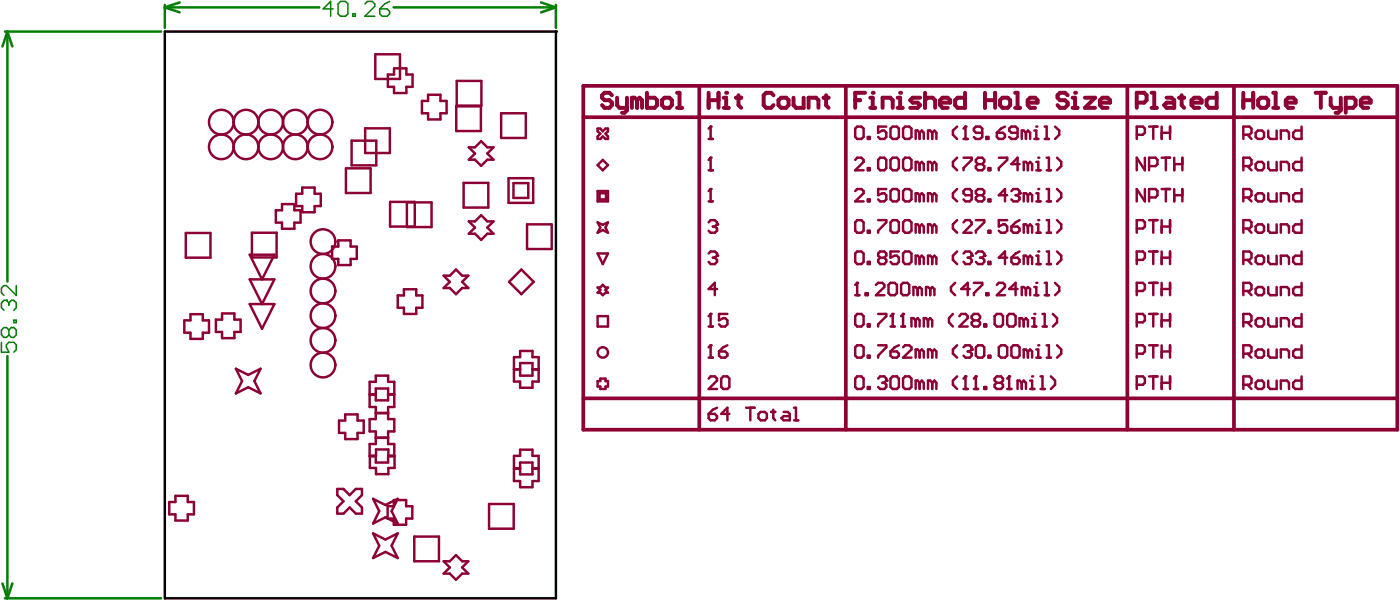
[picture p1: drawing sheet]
<svg xmlns="http://www.w3.org/2000/svg" width="480mm" height="206mm" viewBox="0 0 480 206" stroke-linecap="round" stroke-linejoin="round" font-family="sans-serif">
<path d="M56.5 10.8h134v193.9h-134z" fill="none" stroke="#000" stroke-width=".85"/>
<circle cx="190.5" cy="10.8" r=".42" fill="#000"/>
<g fill="none" stroke="#008000" stroke-width=".85">
<path d="M1.7 10.8h53.5M2.5 10.8l1.7 5.1M2.5 10.8v85.6M2.5 10.8l-1.7 5.1M56.5 1.7v7.8M56.5 2.5l5.1 1.7M56.5 2.5h52.9M61.6 .8l-5.1 1.7M134.9 2.5h55.6M185.4 .8l5.1 1.7M190.5 2.5l-5.1 1.7M190.5 1.7v7.8"/>
<path d="M2.5 121.9v82.8M.8 199.7l1.7 5M4.2 199.7l-1.7 5M1.7 204.7h53.5"/>
</g>
<path d="M114.2 3h-3.4l2.5-2.5v5.1M115.8 1.3l.9-.8h1.7l.8 .8v3.4l-.8 .9h-1.7l-.9-.9zM120.9 4.7h.9v.9h-.9zM125.1 1.3l.8-.8h1.7l.8 .8v.9l-3.3 3.4h3.3M130.1 3h2.6l.8 .9v.8l-.8 .9h-1.7l-.9-.9zM133.5 .5l-1.7 .8-1.7 1.7M.5 117.1v3.4h2.5l-.8-1.7v-.8l.8-.9h1.7l.9 .9v1.7l-.9 .8M2.2 102.8h-.8l-.9 .8v1.7l.9 .9M3 112.9l-.8-.8h-.8l-.9 .8v1.7l.9 .9h.8l.8-.9M3 112.9l.9-.8h.8l.9 .8v1.7l-.9 .9h-.8l-.9-.9M3 112.9v1.7M4.7 109.5h.9v.9h-.9z" fill="none" stroke="#008000" stroke-width=".51"/>
<circle cx="2.2" cy="102.8" r=".25" fill="#008000"/>
<path d="M5.6 97.7v3.4l-3.4-3.4h-.8l-.9 .9v1.7l.9 .8M2.2 102.8l.8 .8M3 103.6v.9M3 103.6l.9-.8h.8l.9 .8v1.7l-.9 .9" fill="none" stroke="#008000" stroke-width=".51"/>
<g fill="none" stroke="#8d0034" stroke-width=".85">
<path d="M128.6 18.6h8.5v8.4h-8.5zM132.9 25.5h2.1v-2.1h4.3v2.1h2.1v4.2h-2.1v2.1h-4.3v-2.1h-2.1zM144.6 34.5h2.1v-2.1h4.2v2.1h2.1v4.3h-2.1v2.1h-4.2v-2.1h-2.1zM156.3 36.4h8.5v8.4h-8.5zM156.5 27.7h8.5v8.4h-8.5zM171.7 38.8h8.5v8.4h-8.5zM118.6 57.6h8.4v8.4h-8.4zM120.5 48.1h8.5v8.5h-8.5zM125.1 43.9h8.5v8.5h-8.5zM160.7 50.4h2.1l2.1-2.1 2.1 2.1h2.1l-2.1 2.1 2.1 2.1h-2.1l-2.1 2.2-2.1-2.2h-2.1l2.1-2.1zM204.8 44h.9l.9 .9 .9-.9h.9v.9l-.9 .9 .9 .9v.8h-.9l-.9-.8-.9 .8h-.9v-.8l.9-.9-.9-.9zM204.8 56.5l1.8-1.8 1.8 1.8-1.8 1.8z"/>
<path d="M63.7 79.7h8.4v8.5h-8.4zM86.3 79.6h8.5v8.5h-8.5zM94.5 72h2.1v-2.2h4.3v2.2h2.1v4.2h-2.1v2.1h-4.3v-2.1h-2.1zM101.5 66.3h2.1v-2.1h4.2v2.1h2.1v4.2h-2.1v2.1h-4.2v-2.1h-2.1zM133.7 69.1h8.4v8.4h-8.4zM139.4 69.3h8.5v8.4h-8.5zM158.9 62.6h8.4v8.4h-8.4zM160.7 75.8h2.1l2.1-2.2 2.1 2.2h2.1l-2.1 2.1 2.1 2.1h-2.1l-2.1 2.1-2.1-2.1h-2.1l2.1-2.1zM174.3 61h8.4v8.4h-8.4zM176 62.7h5v5h-5zM180.6 76.8h8.5v8.4h-8.5zM204.8 65.4h3.6v3.5h-3.6z"/>
<path d="M204.8 76.1l1.8 .8 1.8-.8-.9 1.8 .9 1.7-1.8-.9-1.8 .9 .9-1.7zM205.5 66.1h2.2v2.1h-2.2zM85.6 87.2h8.4l-4.2 8.4zM85.6 95.6h8.4l-4.2 8.5zM113.8 84.4h2.1v-2.1h4.3v2.1h2.1v4.2h-2.1v2.1h-4.3v-2.1h-2.1zM152 94.3h2.1l2.2-2.1 2.1 2.1h2.1l-2.1 2.2 2.1 2.1h-2.1l-2.1 2.1-2.2-2.1h-2.1l2.1-2.1zM174.4 96.5l4.3-4.3 4.2 4.3-4.2 4.2zM204.8 98.4h.9l.9-.9 .9 .9h.9l-.9 .8 .9 1h-.9l-.9 .8-.9-.8h-.9l.9-1zM204.8 86.7h3.6l-1.8 3.7zM242.9 86.7l.6-.6h1.5l.7 .6v.8M63.2 109.6h2.1v-2.1h4.2v2.1h2.1v4.3h-2.1v2.1h-4.2v-2.1h-2.1zM74 109.4h2.1v-2.1h4.2v2.1h2.1v4.2h-2.1v2.1h-4.2v-2.1h-2.1z"/>
<path d="M85.6 104.1h8.4l-4.2 8.4zM136.3 101.1h2.1v-2.1h4.2v2.1h2.2v4.2h-2.2v2.1h-4.2v-2.1h-2.1zM204.8 108.2h3.6v3.5h-3.6zM80.8 126.2l4.3 2.1 4.2-2.1-2.1 4.2 2.1 4.2-4.2-2.1-4.3 2.1 2.2-4.2zM128.8 135.1h-2.1v4.2h2.1v4.1h-2.1v4.2h2.1v4.4h-2.1v4.2h2.1v2.1h4.2v-2.1h2.1v-4.2h-2.1v-4.4h2.1v-4.2h-2.1v-4.1h2.1v-4.2h-2.1M128.8 134.9h-2.1v-4.2h2.1v-2.1h4.2v2.1h2.1v4.2h-2.1M128.8 132.9h4.2v4.1h-4.2zM176.1 122.2h2.1v-2.1h4.3v2.1h2.1v8.4h-2.1v2.1h-4.3v-2.1h-2.1zM176.1 126.4h2.1M178.2 124.2h4.3v4.4h-4.3zM182.5 126.4h2.1M204.8 130.4h.9v-.8h1.8v.8h.9v1.9h-.9v.8h-1.8v-.8h-.9z"/>
<path d="M116.2 143.9h2.1v-2.1h4.2v2.1h2.1v4.2h-2.1v2.2h-4.2v-2.2h-2.1zM126.8 155.9h2.1v-2.1h4.2v2.1h2.1v4.2h-2.1v2.2h-4.2v-2.2h-2.1zM128.8 149.8h4.2M128.8 141.3h4.2M128.8 141.4h4.2M178.2 158.3h4.3v4h-4.3zM58 171.8h2.1v-2.1h4.2v2.1h2.2v4.2h-2.2v2.1h-4.2v-2.1h-2.1zM115.6 167.3h2.1l2.1 2.1 2.1-2.1h2.1v2.1l-2.1 2.1 2.1 2.2v2.1h-2.1l-2.1-2.1-2.1 2.1h-2.1v-2.1l2.1-2.2-2.1-2.1zM127.9 170.7l4.2 2.1 4.2-2.1-2.1 4.2 2.1 4.2-4.2-2.1-4.2 2.1 2.1-4.2zM132.8 173.2h2.2v-2.1h4.2v2.1h2.1v4.3h-2.1v2.1h-4.2v-2.1h-2.2zM167.6 172.5h8.4v8.4h-8.4zM178.2 160.2h-2.1v-4.2h2.1v-2.1h4.3v2.1h2.1v4.2h-2.1"/>
<path d="M178.2 160.4h-2.1v4.2h2.1v2.1h4.3v-2.1h2.1v-4.2h-2.1M127.9 182.5l4.2 2.1 4.2-2.1-2.1 4.3 2.1 4.2-4.2-2.1-4.2 2.1 2.1-4.2zM142 183.6h8.4v8.5h-8.4zM152 192.1h2.1l2.2-2.1 2.1 2.1h2.1l-2.1 2.1 2.1 2.1h-2.1l-2.1 2.1-2.2-2.1h-2.1l2.1-2.1z"/>
</g>
<path d="M199.9 29.4h279v117.7h-279zM239.6 29.4v117.7M289.9 29.4v117.7M386.3 29.4v117.7M422.9 29.4v117.7M199.9 40.1h279M199.9 136.3h279" fill="none" stroke="#8d0034" stroke-width="1.3"/>
<circle cx="245.7" cy="87.5" r=".42" fill="#8d0034"/>
<path d="M242.9 76.1l.6-.8h1.5l.7 .8v.7M244.3 88.2h.7M245 88.2l.7 .7v.7l-.7 .8h-1.5l-.6-.8M245.7 87.5l-.7 .7" fill="none" stroke="#8d0034" stroke-width=".85"/>
<circle cx="245.7" cy="76.8" r=".42" fill="#8d0034"/>
<path d="M242.9 68.9h1.4M243.5 64.7v4.2M244.3 77.5h.7M245 77.5l.7 .7v.8l-.7 .6h-1.5l-.6-.6M245.7 76.8l-.7 .7" fill="none" stroke="#8d0034" stroke-width=".85"/>
<circle cx="243.5" cy="64.7" r=".42" fill="#8d0034"/>
<path d="M242.9 58.3h1.4M243.5 54v4.3M243.5 64.7l-.6 .7" fill="none" stroke="#8d0034" stroke-width=".85"/>
<circle cx="243.5" cy="54" r=".42" fill="#8d0034"/>
<g fill="none" stroke="#8d0034" stroke-width=".85">
<path d="M242.9 47.5h1.4M243.5 54l-.6 .7M243.5 43.3v4.2M392.3 54v4.3l-2.7-4.3v4.3M393.8 56.8h2.2l.7-.6v-1.5l-.7-.7h-2.2v4.3M398.1 54h2.9M399.5 54v4.3M402.4 54v4.3M402.4 56.2h2.8M405.2 54v4.3M389.6 78.2h2.1l.6-.7v-1.4l-.6-.8h-2.1v4.3M392.3 64.7v4.2l-2.7-4.2v4.2"/>
<path d="M393.8 75.3h2.9M393.8 67.6h2.2l.7-.8v-1.4l-.7-.7h-2.2v4.2M395.2 75.3v4.3M398.1 75.3v4.3M398.1 77.5h2.9M398.1 64.7h2.9M399.5 64.7v4.2M401 75.3v4.3M402.4 64.7v4.2M402.4 66.8h2.8M405.2 64.7v4.2M245.7 98.9h-2.8l2.1-2.1v4.2"/>
<path d="M389.6 88.9h2.1l.6-.7v-1.5l-.6-.6h-2.1v4.3M393.8 86.1h2.9M395.2 86.1v4.3M398.1 86.1v4.3M398.1 88.2h2.9M401 86.1v4.3M389.6 110.3h2.1l.6-.7v-1.4l-.6-.8h-2.1v4.3M393.8 118.2h2.9M393.8 107.4h2.9M395.2 107.4v4.3M395.2 118.2v4.2M398.1 107.4v4.3"/>
<path d="M398.1 118.2v4.2M398.1 109.6h2.9M401 107.4v4.3M401 118.2v4.2M389.6 121h2.1l.6-.7v-1.5l-.6-.6h-2.1v4.2M398.1 120.3h2.9"/>
</g>
<circle cx="243.5" cy="43.3" r=".42" fill="#8d0034"/>
<g fill="none" stroke="#8d0034" stroke-width=".85">
<path d="M243.5 43.3l-.6 .7M389.6 46.1h2.1l.6-.7v-1.4l-.6-.7h-2.1v4.2M393.8 43.3h2.9M395.2 43.3v4.2M398.1 43.3v4.2M398.1 45.4h2.9M401 43.3v4.2M389.6 99.6h2.1l.6-.7v-1.4l-.6-.7h-2.1v4.2M393.8 96.8h2.9M395.2 96.8v4.2M398.1 96.8v4.2M398.1 98.9h2.9"/>
<path d="M401 96.8v4.2M243.5 118.2v4.2M242.9 122.4h1.4M245.7 139.5l-1.4 .7-1.4 1.4M255.7 139.5h2.9M257.1 139.5v4.3M272.1 139.5h.7v4.3M389.6 131.7h2.1l.6-.7v-1.4l-.6-.8h-2.1v4.3M393.8 128.8h2.9M395.2 128.8v4.3M398.1 128.8v4.3M398.1 131h2.9"/>
<path d="M401 128.8v4.3M242.9 141.6h2.1l.7 .8v.7l-.7 .7h-1.5l-.6-.7zM250 141.6h-2.8l2.1-2.1v4.3M259.9 141.6l.8-.6h1.4l.7 .6v1.5l-.7 .7h-1.4l-.8-.7zM264.2 141h1.5M265 140.2v2.9l.7 .7M268.6 141h1.4l.7 .6v2.2h-2.1l-.8-.7 .8-.7h2.1M272.1 143.8h1.4"/>
</g>
<circle cx="243.5" cy="118.2" r=".42" fill="#8d0034"/>
<path d="M242.9 111.7h1.4M243.5 118.2l-.6 .6M243.5 107.4v4.3M249.3 118.2l-1.5 .6-1.4 1.5M246.4 120.3h2.1l.8 .7v.7l-.8 .7h-1.3l-.8-.7z" fill="none" stroke="#8d0034" stroke-width=".85"/>
<circle cx="243.5" cy="107.4" r=".42" fill="#8d0034"/>
<path d="M243.5 107.4l-.6 .8M249.3 107.4h-2.9v2.2l1.4-.7h.7l.8 .7v1.4l-.8 .7h-1.3l-.8-.7" fill="none" stroke="#8d0034" stroke-width=".85"/>
<g fill="none" stroke="#8d0034" stroke-width="1.4">
<path d="M209.7 32.6l-.8-.8h-1.7l-.9 .8v.8l.9 .9h1.7l.8 .8v.9l-.8 .9h-1.7l-.9-.9M211.5 33.4v2.6l.8 .9h2.6M214.9 33.4v4.3l-.9 .9h-.8M218.3 34.3l.9-.9 .8 .9v2.6M218.3 34.3l-.8-.9h-.9v3.5M218.3 34.3v2.6M221.7 31.8v5.1h2.6l.9-.9v-1.7l-.9-.9h-2.6M226.9 34.3l.8-.9h1.7l.9 .9v1.7l-.9 .9h-1.7l-.8-.9zM232 31.8h.9v5.1M232 36.9h1.7M242.9 34.3h3.3M242.9 31.8v5.1"/>
<path d="M246.2 31.8v5.1M248 36.9h1.7M248 33.4h.9v3.5"/>
</g>
<circle cx="248.9" cy="31.8" r=".68" fill="#8d0034"/>
<path d="M252.2 33.4h1.8M253.1 32.6v3.4l.9 .9M265.1 32.6l-.9-.8h-1.6l-.9 .8v3.4l.9 .9h1.6l.9-.9M266.8 34.3l.9-.9h1.7l.8 .9v1.7l-.8 .9h-1.7l-.9-.9zM271.9 33.4v2.6l.9 .9h2.6v-3.5M277.1 36.9v-3.5h2.5l.9 .9v2.6M282.3 33.4h1.6M283.1 32.6v3.4l.8 .9" fill="none" stroke="#8d0034" stroke-width="1.4"/>
<g fill="none" stroke="#8d0034" stroke-width=".85">
<path d="M293.1 118.8l.7-.6h1.4l.8 .6v2.9l-.8 .7h-1.4l-.7-.7zM300.9 118.2h2.8v.6l-2.8 2.9v.7M308 118.2l-1.4 .6-1.4 1.5M309.5 118.8l.7-.6h1.4l.8 .6v.8l-2.9 2.8h2.9M328 118.2l-1.4 1.4v1.4l1.4 1.4M330.2 118.8l.7-.6h1.4l.7 .6v.8M297.4 121.7h.7v.7h-.7zM305.2 120.3h2.2l.6 .7v.7l-.6 .7h-1.5l-.7-.7zM315.1 120.3l-.6-.7h-.7v2.8M315.1 120.3v2.1M315.1 120.3l.8-.7 .7 .7v2.1M319.5 120.3l-.7-.7h-.8v2.8"/>
<path d="M319.5 120.3v2.1M319.5 120.3l.7-.7 .7 .7v2.1"/>
</g>
<circle cx="333" cy="119.6" r=".42" fill="#8d0034"/>
<path d="M333 119.6l-.7 .7M334.4 118.8l.8-.6h1.4l.7 .6v2.9l-.7 .7h-1.4l-.8-.7zM342.3 118.8l.8-.6h1.3l.8 .6v2.9l-.8 .7h-1.3l-.8-.7zM346.6 118.8l.7-.6h1.4l.7 .6v2.9l-.7 .7h-1.4l-.7-.7zM355.1 119.6h.7v2.8M331.6 120.3h.7M332.3 120.3l.7 .7v.7l-.7 .7h-1.4l-.7-.7M338.7 121.7h.7v.7h-.7zM352.3 120.3l-.7-.7h-.8v2.8M352.3 120.3v2.1M352.3 120.3l.7-.7 .7 .7v2.1M355.1 122.4h1.5" fill="none" stroke="#8d0034" stroke-width=".85"/>
<circle cx="355.8" cy="118.2" r=".42" fill="#8d0034"/>
<path d="M293.8 107.4h1.4l.8 .8v2.8l-.8 .7h-1.4l-.7-.7v-2.8zM297.4 111h.7v.7h-.7zM300.9 107.4h2.8v.8l-2.8 2.8v.7M305.2 111.7h1.4M305.9 107.4v4.3M358.7 118.2h.8v4.2M362.2 118.2l1.5 1.4v1.4l-1.5 1.4M358.7 122.4h1.4" fill="none" stroke="#8d0034" stroke-width=".85"/>
<circle cx="305.9" cy="107.4" r=".42" fill="#8d0034"/>
<path d="M305.9 107.4l-.7 .8M308.8 111.7h1.4M309.5 107.4v4.3" fill="none" stroke="#8d0034" stroke-width=".85"/>
<circle cx="309.5" cy="107.4" r=".42" fill="#8d0034"/>
<g fill="none" stroke="#8d0034" stroke-width=".85">
<path d="M309.5 107.4l-.7 .8M313.8 109.6l-.8-.7h-.6v2.8M313.8 109.6v2.1M313.8 109.6l.7-.7 .6 .7v2.1M318 109.6l-.7-.7h-.7v2.8M318 109.6v2.1M318 109.6l.8-.7 .7 .7v2.1M326.6 107.4l-1.4 1.5v1.4l1.4 1.4M328.8 108.2l.6-.8h1.5l.7 .8v.7l-2.8 2.8h2.8M333.7 109.6l-.7 .7v.7l.7 .7h1.5l.7-.7v-.7l-.7-.7M333.7 109.6l-.7-.7v-.7l.7-.8h1.5l.7 .8v.7l-.7 .7M333.7 109.6h1.5"/>
<path d="M337.3 111h.7v.7h-.7zM340.9 108.2l.7-.8h1.5l.6 .8v2.8l-.6 .7h-1.5l-.7-.7zM345.8 107.4h1.5l.7 .8v2.8l-.7 .7h-1.5l-.6-.7v-2.8zM350.8 109.6l-.6-.7h-.8v2.8M350.8 109.6v2.1M350.8 109.6l.8-.7 .7 .7v2.1M353.7 108.9h.8v2.8M353.7 111.7h1.4"/>
</g>
<circle cx="354.5" cy="107.4" r=".42" fill="#8d0034"/>
<g fill="none" stroke="#8d0034" stroke-width=".85">
<path d="M293.1 86.7l.7-.6h1.4l.8 .6v2.9l-.8 .8h-1.4l-.7-.8zM297.4 89.6h.7v.8h-.7zM301.6 88.2l-.7-.7v-.8l.7-.6h1.5l.6 .6v.8l-.6 .7M301.6 88.2l-.7 .7v.7l.7 .8h1.5l.6-.8v-.7l-.6-.7M301.6 88.2h1.5M308 86.1h-2.8v2.1l1.4-.7h.8l.6 .7v1.4l-.6 .8h-1.5l-.7-.8M309.5 86.7l.7-.6h1.4l.8 .6v2.9l-.8 .8h-1.4l-.7-.8zM315.1 88.2l-.6-.7h-.7v2.9M315.1 88.2v2.2M315.1 88.2l.8-.7 .7 .7v2.2M319.5 88.2l-.7-.7h-.8v2.9M319.5 88.2v2.2"/>
<path d="M319.5 88.2l.7-.7 .7 .7v2.2M328 86.1l-1.4 1.4v1.4l1.4 1.5M330.2 86.7l.7-.6h1.4l.7 .6v.8M357.3 111.7h1.4M357.3 107.4h.7v4.3M360.8 107.4l1.4 1.5v1.4l-1.4 1.4"/>
</g>
<circle cx="333" cy="87.5" r=".42" fill="#8d0034"/>
<path d="M331.6 88.2h.7M332.3 88.2l.7 .7v.7l-.7 .8h-1.4l-.7-.8M333 87.5l-.7 .7M334.4 86.7l.8-.6h1.4l.7 .6v.8" fill="none" stroke="#8d0034" stroke-width=".85"/>
<circle cx="337.3" cy="87.5" r=".42" fill="#8d0034"/>
<path d="M335.9 88.2h.7M336.6 88.2l.7 .7v.7l-.7 .8h-1.4l-.8-.8M337.3 87.5l-.7 .7M338.7 89.6h.7v.8h-.7zM345.2 88.2h-2.9l2.1-2.1v4.3M346.6 88.2h2.1l.7 .7v.7l-.7 .8h-1.4l-.7-.8zM349.4 86.1l-1.4 .6-1.4 1.5M352.3 88.2l-.7-.7h-.8v2.9M352.3 88.2v2.2M352.3 88.2l.7-.7 .7 .7v2.2M355.1 90.4h1.5M355.1 87.5h.7v2.9" fill="none" stroke="#8d0034" stroke-width=".85"/>
<circle cx="355.8" cy="86.1" r=".42" fill="#8d0034"/>
<g fill="none" stroke="#8d0034" stroke-width=".85">
<path d="M293.8 75.3h1.4l.8 .8v2.9l-.8 .6h-1.4l-.7-.6v-2.9zM297.4 79h.7v.6h-.7zM300.9 75.3h2.8v.8l-2.8 2.9v.6M305.2 76.1l.7-.8h1.5l.6 .8v2.9l-.6 .6h-1.5l-.7-.6zM310.2 75.3h1.4l.8 .8v2.9l-.8 .6h-1.4l-.7-.6v-2.9zM315.1 77.5l-.6-.7h-.7v2.8M315.1 77.5v2.1M315.1 77.5l.8-.7 .7 .7v2.1M319.5 77.5l-.7-.7h-.8v2.8M319.5 77.5v2.1M319.5 77.5l.7-.7 .7 .7v2.1M328 75.3l-1.4 1.5v1.4l1.4 1.4"/>
<path d="M330.2 76.1l.7-.8h1.4l.7 .8v.7l-2.8 2.8h2.8M334.4 75.3h2.9v.8l-2.9 2.9v.6M338.7 79h.7v.6h-.7zM345.2 75.3h-2.9v2.2l1.4-.7h.7l.8 .7v1.5l-.8 .6h-1.3l-.8-.6M346.6 77.5h2.1l.7 .7v.8l-.7 .6h-1.4l-.7-.6zM349.4 75.3l-1.4 .8-1.4 1.4M352.3 77.5l-.7-.7h-.8v2.8M352.3 77.5v2.1M352.3 77.5l.7-.7 .7 .7v2.1M355.1 79.6h1.5M355.1 76.8h.7v2.8M358.7 90.4h1.4"/>
<path d="M358.7 86.1h.8v4.3M362.2 86.1l1.5 1.4v1.4l-1.5 1.5"/>
</g>
<circle cx="355.8" cy="75.3" r=".42" fill="#8d0034"/>
<g fill="none" stroke="#8d0034" stroke-width=".85">
<path d="M293.1 65.4l.7-.7h1.4l.8 .7v.7l-2.9 2.8h2.9M297.4 68.2h.7v.7h-.7zM303.7 64.7h-2.8v2.1l1.5-.7h.7l.6 .7v1.4l-.6 .7h-1.5l-.7-.7M305.2 65.4l.7-.7h1.5l.6 .7v2.8l-.6 .7h-1.5l-.7-.7zM309.5 65.4l.7-.7h1.4l.8 .7v2.8l-.8 .7h-1.4l-.7-.7zM315.1 66.8l-.6-.7h-.7v2.8M315.1 66.8v2.1M315.1 66.8l.8-.7 .7 .7v2.1M319.5 66.8l-.7-.7h-.8v2.8M319.5 66.8v2.1M319.5 66.8l.7-.7 .7 .7v2.1M328 64.7l-1.4 1.4v1.5l1.4 1.3"/>
<path d="M333 66.8h-2.1l-.7-.7v-.7l.7-.7h1.4l.7 .7v2.8l-.7 .7h-1.4l-.7-.7M335.2 66.8l-.8 .8v.6l.8 .7h1.4l.7-.7v-.6l-.7-.8M335.2 66.8l-.8-.7v-.7l.8-.7h1.4l.7 .7v.7l-.7 .7M335.2 66.8h1.4M338.7 68.2h.7v.7h-.7zM345.2 66.8h-2.9l2.1-2.1v4.2M346.6 65.4l.7-.7h1.4l.7 .7v.7M358.7 79.6h1.4M358.7 75.3h.8v4.3M362.2 75.3l1.5 1.5v1.4l-1.5 1.4"/>
</g>
<circle cx="349.4" cy="66.1" r=".42" fill="#8d0034"/>
<path d="M348 66.8h.7M348.7 66.8l.7 .8v.6l-.7 .7h-1.4l-.7-.7M349.4 66.1l-.7 .7M352.3 66.8l-.7-.7h-.8v2.8M352.3 66.8v2.1M352.3 66.8l.7-.7 .7 .7v2.1M355.1 68.9h1.5M355.1 66.1h.7v2.8" fill="none" stroke="#8d0034" stroke-width=".85"/>
<circle cx="355.8" cy="64.7" r=".42" fill="#8d0034"/>
<g fill="none" stroke="#8d0034" stroke-width=".85">
<path d="M293.1 54.7l.7-.7h1.4l.8 .7v.7l-2.9 2.9h2.9M297.4 57.5h.7v.8h-.7zM301.6 54h1.5l.6 .7v2.8l-.6 .8h-1.5l-.7-.8v-2.8zM305.2 54.7l.7-.7h1.5l.6 .7v2.8l-.6 .8h-1.5l-.7-.8zM310.2 54h1.4l.8 .7v2.8l-.8 .8h-1.4l-.7-.8v-2.8zM315.1 56.2l-.6-.8h-.7v2.9M315.1 56.2v2.1M315.1 56.2l.8-.8 .7 .8v2.1M319.5 56.2l-.7-.8h-.8v2.9M319.5 56.2v2.1M319.5 56.2l.7-.8 .7 .8v2.1M328 54l-1.4 1.4v1.4l1.4 1.5"/>
<path d="M330.2 54h2.8v.7l-2.8 2.8v.8M335.2 56.2l-.8 .6v.7l.8 .8h1.4l.7-.8v-.7l-.7-.6M335.2 56.2l-.8-.8v-.7l.8-.7h1.4l.7 .7v.7l-.7 .8M335.2 56.2h1.4M338.7 57.5h.7v.8h-.7zM342.3 54h2.9v.7l-2.9 2.8v.8M349.4 56.2h-2.8l2.1-2.2v4.3M352.3 56.2l-.7-.8h-.8v2.9M352.3 56.2v2.1M352.3 56.2l.7-.8 .7 .8v2.1M355.1 58.3h1.5M355.1 55.4h.7v2.9"/>
<path d="M358.7 68.9h1.4M358.7 64.7h.8v4.2M362.2 64.7l1.5 1.4v1.5l-1.5 1.3"/>
</g>
<circle cx="355.8" cy="54" r=".42" fill="#8d0034"/>
<path d="M358.7 58.3h1.4M358.7 54h.8v4.3M362.2 54l1.5 1.4v1.4l-1.5 1.5" fill="none" stroke="#8d0034" stroke-width=".85"/>
<path d="M293.1 34.3h1.7M296.5 31.8h-3.4v5.1M298.2 36.9h1.7M298.2 33.4h.9v3.5" fill="none" stroke="#8d0034" stroke-width="1.4"/>
<circle cx="299.1" cy="31.8" r=".68" fill="#8d0034"/>
<path d="M302.5 36.9v-3.5h2.6l.8 .9v2.6M307.6 33.4h.9v3.5M307.6 36.9h1.7" fill="none" stroke="#8d0034" stroke-width="1.4"/>
<circle cx="308.5" cy="31.8" r=".68" fill="#8d0034"/>
<g fill="none" stroke="#8d0034" stroke-width="1.4">
<path d="M315.3 33.4h-2.5l-.9 .9 .9 .8h1.7l.8 .9-.8 .9h-2.6M317 34.3l.9-.9h1.7l.9 .9v2.6M317 31.8v5.1M322.2 35.1h3.4v-.8l-.8-.9h-1.8l-.8 .9v1.7l.8 .9h1.8M330.7 31.8v5.1h-2.5l-.9-.9v-1.7l.9-.9h2.5M337.6 31.8v5.1M337.6 34.3h3.4M341 31.8v5.1M342.7 34.3l.9-.9h1.7l.9 .9v1.7l-.9 .9h-1.7l-.9-.9zM347.9 36.9h1.7M347.9 31.8h.8v5.1M352.2 35.1h3.4v-.8l-.9-.9h-1.7l-.8 .9v1.7l.8 .9h1.7"/>
<path d="M365.9 32.6l-.9-.8h-1.7l-.9 .8v.8l.9 .9h1.7l.9 .8v.9l-.9 .9h-1.7l-.9-.9M367.6 36.9h1.7M367.6 33.4h.8v3.5"/>
</g>
<circle cx="368.4" cy="31.8" r=".68" fill="#8d0034"/>
<g fill="none" stroke="#8d0034" stroke-width="1.4">
<path d="M371.8 33.4h3.5l-3.5 3.5h3.5M377 35.1h3.4v-.8l-.8-.9h-1.8l-.8 .9v1.7l.8 .9h1.8M426.1 31.8v5.1M426.1 34.3h3.4M429.5 31.8v5.1M431.2 34.3l.9-.9h1.7l.8 .9v1.7l-.8 .9h-1.7l-.9-.9zM436.3 36.9h1.7M436.3 31.8h.9v5.1M440.6 35.1h3.4v-.8l-.8-.9h-1.7l-.9 .9v1.7l.9 .9h1.7M450.9 31.8h3.4M452.6 31.8v5.1M456 33.4v2.6l.9 .9h2.6"/>
<path d="M459.5 33.4v4.3l-.9 .9h-.9M461.2 36.9h2.5l.9-.9v-1.7l-.9-.9h-2.5v5.2M466.3 35.1h3.4v-.8l-.8-.9h-1.7l-.9 .9v1.7l.9 .9h1.7"/>
</g>
<g fill="none" stroke="#8d0034" stroke-width=".85">
<path d="M426.1 56.8h2.1l.7-.6v-1.5l-.7-.7h-2.1v4.3M427.5 56.8l1.4 1.5M430.3 56.2l.8-.8h1.4l.7 .8v1.3l-.7 .8h-1.4l-.8-.8zM434.6 55.4v2.1l.7 .8h2.2v-2.9M438.9 58.3v-2.9h2.2l.6 .8v2.1M446 54v4.3h-2.1l-.7-.8v-1.3l.7-.8h2.1M426.1 67.6h2.1l.7-.8v-1.4l-.7-.7h-2.1v4.2M426.1 78.2h2.1l.7-.7v-1.4l-.7-.8h-2.1v4.3M427.5 78.2l1.4 1.4M427.5 67.6l1.4 1.3M430.3 66.8l.8-.7h1.4l.7 .7v1.4l-.7 .7h-1.4l-.8-.7zM430.3 77.5l.8-.7h1.4l.7 .7v1.5l-.7 .6h-1.4l-.8-.6z"/>
<path d="M434.6 66.1v2.1l.7 .7h2.2v-2.8M434.6 76.8v2.2l.7 .6h2.2v-2.8M438.9 68.9v-2.8h2.2l.6 .7v2.1M438.9 79.6v-2.8h2.2l.6 .7v2.1M446 64.7v4.2h-2.1l-.7-.7v-1.4l.7-.7h2.1M446 75.3v4.3h-2.1l-.7-.6v-1.5l.7-.7h2.1M426.1 88.9h2.1l.7-.7v-1.5l-.7-.6h-2.1v4.3M427.5 88.9l1.4 1.5M430.3 88.2l.8-.7h1.4l.7 .7v1.4l-.7 .8h-1.4l-.8-.8zM434.6 87.5v2.1l.7 .8h2.2v-2.9M438.9 90.4v-2.9h2.2l.6 .7v2.2M446 86.1v4.3h-2.1l-.7-.8v-1.4l.7-.7h2.1"/>
<path d="M426.1 110.3h2.1l.7-.7v-1.4l-.7-.8h-2.1v4.3M427.5 110.3l1.4 1.4M430.3 109.6l.8-.7h1.4l.7 .7v1.4l-.7 .7h-1.4l-.8-.7zM434.6 119.6v2.1l.7 .7h2.2v-2.8M434.6 108.9v2.1l.7 .7h2.2v-2.8M438.9 111.7v-2.8h2.2l.6 .7v2.1M446 118.2v4.2h-2.1l-.7-.7v-1.4l.7-.7h2.1M446 107.4v4.3h-2.1l-.7-.7v-1.4l.7-.7h2.1M242.9 129.6l.6-.8h1.5l.7 .8v.6l-2.8 2.9h2.8M247.8 128.8h1.5l.7 .8v2.8l-.7 .7h-1.5l-.6-.7v-2.8zM293.8 128.8h1.4l.8 .8v2.8l-.8 .7h-1.4l-.7-.7v-2.8zM297.4 132.4h.7v.7h-.7z"/>
<path d="M300.9 129.6l.7-.8h1.5l.6 .8v.6M426.1 121h2.1l.7-.7v-1.5l-.7-.6h-2.1v4.2M427.5 121l1.4 1.4M430.3 120.3l.8-.7h1.4l.7 .7v1.4l-.7 .7h-1.4l-.8-.7zM438.9 122.4v-2.8h2.2l.6 .7v2.1"/>
</g>
<circle cx="303.7" cy="130.2" r=".42" fill="#8d0034"/>
<g fill="none" stroke="#8d0034" stroke-width=".85">
<path d="M302.4 131h.7M303.1 131l.6 .7v.7l-.6 .7h-1.5l-.7-.7M303.7 130.2l-.6 .8M305.2 129.6l.7-.8h1.5l.6 .8v2.8l-.6 .7h-1.5l-.7-.7zM310.2 128.8h1.4l.8 .8v2.8l-.8 .7h-1.4l-.7-.7v-2.8zM315.1 131l-.6-.8h-.7v2.9M315.1 131v2.1M315.1 131l.8-.8 .7 .8v2.1M319.5 131l-.7-.8h-.8v2.9M319.5 131v2.1M319.5 131l.7-.8 .7 .8v2.1M328 128.8l-1.4 1.4v1.5l1.4 1.4"/>
<path d="M330.2 133.1h1.4M330.9 128.8v4.3"/>
</g>
<circle cx="330.9" cy="128.8" r=".42" fill="#8d0034"/>
<path d="M330.9 128.8l-.7 .8M333.7 133.1h1.5M334.4 128.8v4.3" fill="none" stroke="#8d0034" stroke-width=".85"/>
<circle cx="334.4" cy="128.8" r=".42" fill="#8d0034"/>
<path d="M334.4 128.8l-.7 .8M337.3 132.4h.7v.7h-.7zM341.6 131l-.7 .7v.7l.7 .7h1.5l.6-.7v-.7l-.6-.7M341.6 131l-.7-.8v-.6l.7-.8h1.5l.6 .8v.6l-.6 .8M341.6 131h1.5M345.2 133.1h1.4M345.8 128.8v4.3" fill="none" stroke="#8d0034" stroke-width=".85"/>
<circle cx="345.8" cy="128.8" r=".42" fill="#8d0034"/>
<path d="M345.8 128.8l-.6 .8M350.2 131l-.8-.8h-.7v2.9M350.2 131v2.1M350.2 131l.6-.8 .8 .8v2.1M353 130.2h.7v2.9M353 133.1h1.5" fill="none" stroke="#8d0034" stroke-width=".85"/>
<circle cx="353.7" cy="128.8" r=".42" fill="#8d0034"/>
<path d="M293.8 96.8v4.2M293.1 101h1.4M356.6 133.1h1.4M356.6 128.8h.7v4.3M360.1 128.8l1.5 1.4v1.5l-1.5 1.4" fill="none" stroke="#8d0034" stroke-width=".85"/>
<circle cx="293.8" cy="96.8" r=".42" fill="#8d0034"/>
<g fill="none" stroke="#8d0034" stroke-width=".85">
<path d="M293.8 96.8l-.7 .7M300.2 97.5l.7-.7h1.5l.7 .7v.7l-2.9 2.8h2.9M304.5 97.5l.7-.7h1.4l.8 .7v2.8l-.8 .7h-1.4l-.7-.7zM308.8 97.5l.7-.7h1.4l.7 .7v2.8l-.7 .7h-1.4l-.7-.7zM314.5 98.9l-.7-.7h-.8v2.8M314.5 98.9v2.1M314.5 98.9l.6-.7 .8 .7v2.1M318.8 98.9l-.8-.7h-.7v2.8M318.8 98.9v2.1M318.8 98.9l.7-.7 .7 .7v2.1M327.3 96.8l-1.4 1.4v1.4l1.4 1.4M332.3 98.9h-2.9l2.2-2.1v4.2"/>
<path d="M333.7 96.8h2.9v.7l-2.9 2.8v.7M341.6 97.5l.7-.7h1.4l.7 .7v.7l-2.8 2.8h2.8M348.7 98.9h-2.9l2.2-2.1v4.2M351.6 98.9l-.8-.7h-.6v2.8M351.6 98.9v2.1M351.6 98.9l.7-.7 .7 .7v2.1M354.5 98.2h.6v2.8M296.6 100.3h.8v.7h-.8zM338 100.3h.7v.7h-.7zM354.5 101h1.3"/>
</g>
<circle cx="355.1" cy="96.8" r=".42" fill="#8d0034"/>
<g fill="none" stroke="#8d0034" stroke-width=".85">
<path d="M293.1 44l.7-.7h1.4l.8 .7v2.9l-.8 .6h-1.4l-.7-.6zM297.4 46.9h.7v.6h-.7zM303.7 43.3h-2.8v2.1l1.5-.7h.7l.6 .7v1.5l-.6 .6h-1.5l-.7-.6M305.2 44l.7-.7h1.5l.6 .7v2.9l-.6 .6h-1.5l-.7-.6zM309.5 44l.7-.7h1.4l.8 .7v2.9l-.8 .6h-1.4l-.7-.6zM315.1 45.4l-.6-.7h-.7v2.8M315.1 45.4v2.1M315.1 45.4l.8-.7 .7 .7v2.1M319.5 45.4l-.7-.7h-.8v2.8M319.5 45.4v2.1M319.5 45.4l.7-.7 .7 .7v2.1M328 43.3l-1.4 1.4v1.4l1.4 1.4"/>
<path d="M330.2 47.5h1.4M330.9 43.3v4.2M358 96.8h.7v4.2M361.6 96.8l1.4 1.4v1.4l-1.4 1.4M358 101h1.5"/>
</g>
<circle cx="330.9" cy="43.3" r=".42" fill="#8d0034"/>
<path d="M330.9 43.3l-.7 .7M336.6 45.4h-2.2l-.7-.7v-.7l.7-.7h1.5l.7 .7v2.9l-.7 .6h-1.5l-.7-.6M338 46.9h.7v.6h-.7zM341.6 45.4h2.1l.7 .7v.8l-.7 .6h-1.4l-.7-.6zM344.4 43.3l-1.3 .7-1.5 1.4M348.7 45.4h-2.1l-.8-.7v-.7l.8-.7h1.4l.7 .7v2.9l-.7 .6h-1.4l-.8-.6M351.6 45.4l-.8-.7h-.6v2.8M351.6 45.4v2.1M351.6 45.4l.7-.7 .7 .7v2.1M354.5 47.5h1.3M354.5 44.7h.6v2.8" fill="none" stroke="#8d0034" stroke-width=".85"/>
<circle cx="355.1" cy="43.3" r=".42" fill="#8d0034"/>
<g fill="none" stroke="#8d0034" stroke-width=".85">
<path d="M358 47.5h1.5M358 43.3h.7v4.2M361.6 43.3l1.4 1.4v1.4l-1.4 1.4M426.1 46.1h2.1l.7-.7v-1.4l-.7-.7h-2.1v4.2M427.5 46.1l1.4 1.4M430.3 45.4l.8-.7h1.4l.7 .7v1.5l-.7 .6h-1.4l-.8-.6zM434.6 44.7v2.2l.7 .6h2.2v-2.8M438.9 47.5v-2.8h2.2l.6 .7v2.1M446 43.3v4.2h-2.1l-.7-.6v-1.5l.7-.7h2.1M426.1 99.6h2.1l.7-.7v-1.4l-.7-.7h-2.1v4.2M427.5 99.6l1.4 1.4M430.3 98.9l.8-.7h1.4l.7 .7v1.4l-.7 .7h-1.4l-.8-.7z"/>
<path d="M434.6 98.2v2.1l.7 .7h2.2v-2.8M446 96.8v4.2h-2.1l-.7-.7v-1.4l.7-.7h2.1M438.9 101v-2.8h2.2l.6 .7v2.1M426.1 131.7h2.1l.7-.7v-1.4l-.7-.8h-2.1v4.3M427.5 131.7l1.4 1.4M430.3 131l.8-.8h1.4l.7 .8v1.4l-.7 .7h-1.4l-.8-.7zM434.6 130.2v2.2l.7 .7h2.2v-2.9M438.9 133.1v-2.9h2.2l.6 .8v2.1M446 128.8v4.3h-2.1l-.7-.7v-1.4l.7-.8h2.1"/>
<circle cx="75.9" cy="41.8" r="4.2"/>
<circle cx="75.9" cy="50.3" r="4.2"/>
<circle cx="84.3" cy="50.3" r="4.2"/>
<circle cx="84.3" cy="41.8" r="4.2"/>
<circle cx="92.8" cy="41.8" r="4.2"/>
<circle cx="92.8" cy="50.3" r="4.2"/>
<circle cx="101.2" cy="41.8" r="4.2"/>
<circle cx="101.2" cy="50.3" r="4.2"/>
<circle cx="109.7" cy="41.8" r="4.2"/>
<circle cx="109.7" cy="50.3" r="4.2"/>
<circle cx="110.7" cy="82.7" r="4.2"/>
<circle cx="110.7" cy="91.1" r="4.2"/>
<circle cx="110.7" cy="99.6" r="4.2"/>
<circle cx="110.7" cy="108" r="4.2"/>
<circle cx="110.7" cy="116.5" r="4.2"/>
<circle cx="110.7" cy="124.9" r="4.2"/>
<circle cx="206.6" cy="120.6" r="1.77"/>
</g>
<path d="M389.6 35.1h2.5l.8-.8v-1.7l-.8-.8h-2.5v5.1M394.6 31.8h1v5.1M394.6 36.9h1.8M399.8 33.4h1.7l.9 .9v2.6h-2.6l-.9-.9 .9-.9h2.6M404.1 33.4h1.7M404.9 32.6v3.4l.9 .9M408.3 35.1h3.5v-.8l-.8-.9h-1.7l-1 .9v1.7l1 .9h1.7M417 31.8v5.1h-2.7l-.8-.9v-1.7l.8-.9h2.7" fill="none" stroke="#8d0034" stroke-width="1.4"/>
</svg>
